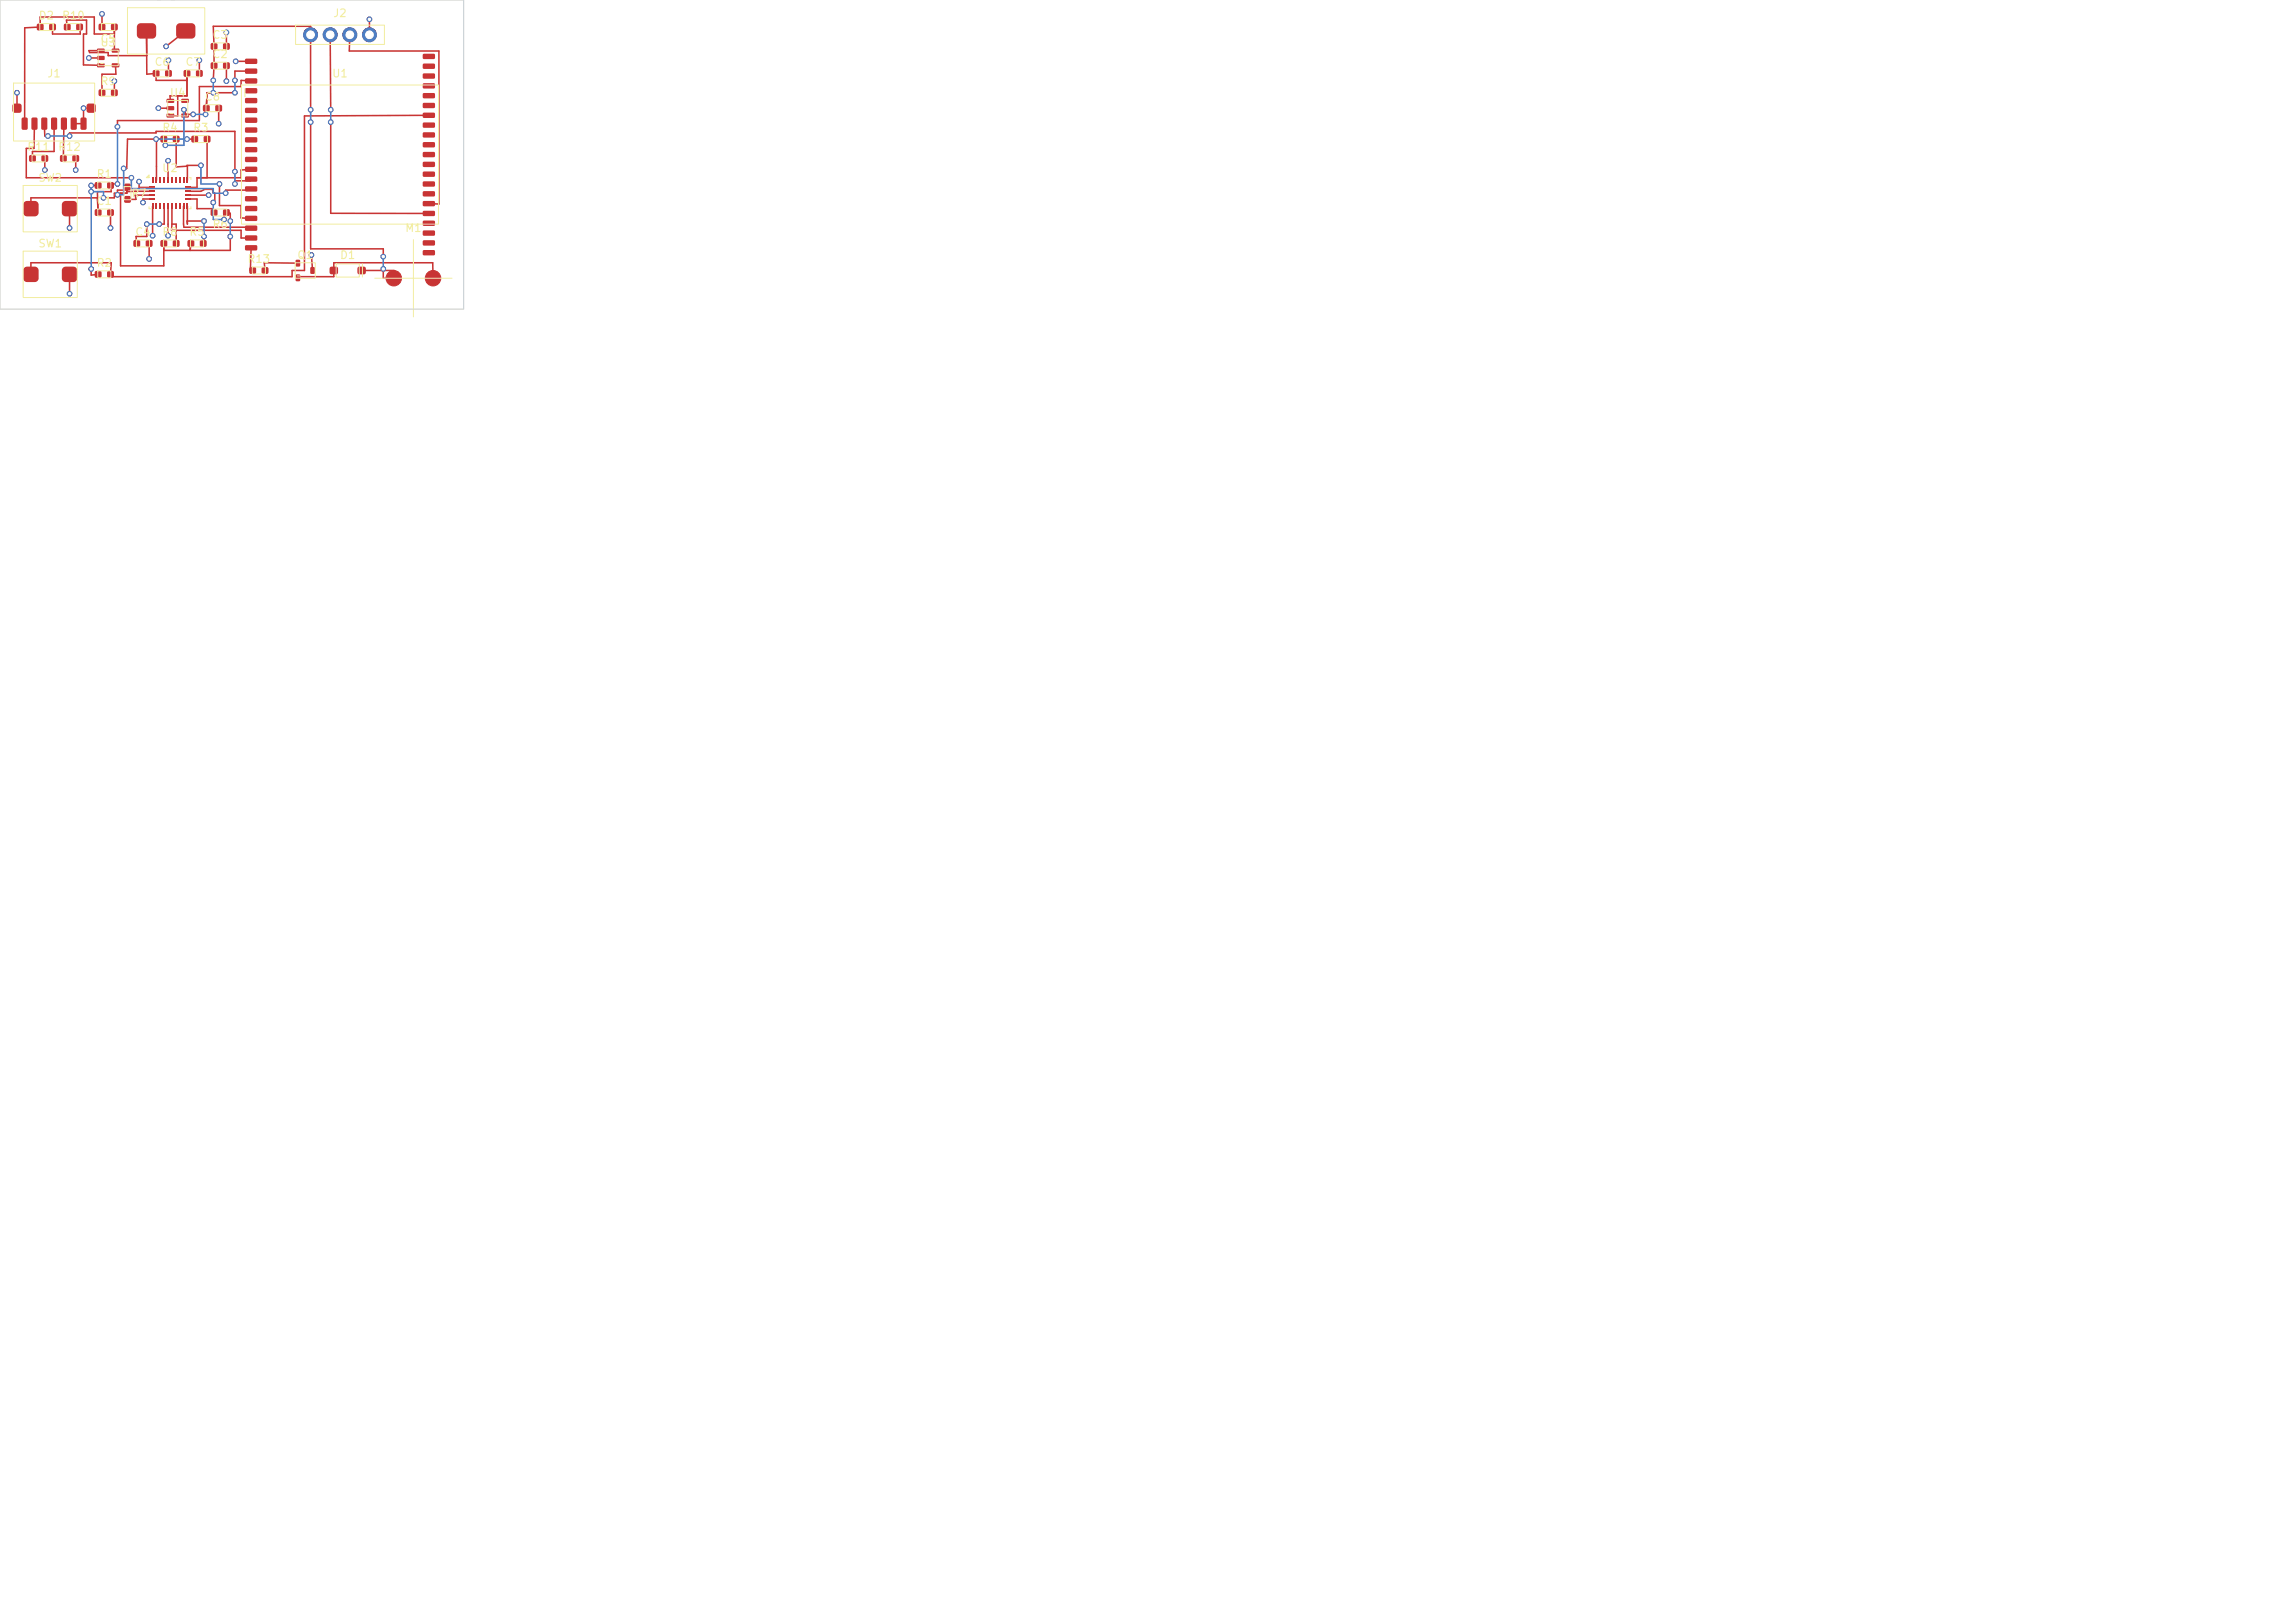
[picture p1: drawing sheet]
<svg xmlns="http://www.w3.org/2000/svg" width="297mm" height="210mm" viewBox="0 0 297 210" stroke-linecap="round" stroke-linejoin="round" font-family="sans-serif">
<defs><g id="words">
<g font-size="1" fill="#f2eda1">
<text x="4.9" y="2.8">D2</text>
<text x="7.9" y="2.8">R10</text>
<text x="12.9" y="5.8">C5</text>
<text x="20" y=".3">BT1</text>
<text x="27.4" y="5.3">C3</text>
<text x="43" y="2.5">J2</text>
<text x="6" y="10.3">J1</text>
<text x="12.9" y="6.3">U3</text>
<text x="12.9" y="11.3">R9</text>
<text x="19.9" y="8.8">C6</text>
<text x="23.9" y="8.8">C7</text>
<text x="27.4" y="7.8">C2</text>
<text x="42.9" y="10.3">U1</text>
<text x="20.9" y="17.3">R4</text>
<text x="21.9" y="12.8">U4</text>
<text x="24.9" y="17.3">R3</text>
<text x="26.4" y="13.3">C8</text>
<text x="3.4" y="19.8">R11</text>
<text x="4.9" y="23.8">SW2</text>
<text x="7.4" y="19.8">R12</text>
<text x="12.4" y="23.3">R1</text>
<text x="20.9" y="22.5">U2</text>
<text x="12.4" y="26.8">C1</text>
<text x="16.9" y="25.8">R7</text>
<text x="27.4" y="29.8">R6</text>
<text x="4.9" y="32.3">SW1</text>
<text x="12.4" y="34.8">R2</text>
<text x="17.4" y="30.8">C4</text>
<text x="20.9" y="30.8">R8</text>
<text x="24.4" y="30.8">R5</text>
<text x="31.9" y="34.3">R13</text>
<text x="38.4" y="33.8">Q1</text>
<text x="43.9" y="33.8">D1</text>
<text x="52.4" y="30.3">M1</text>
</g>
</g></defs>
<g fill="#c83434">
<path d="M17.9 3.1l.3-.1 1.7 .1 .3 .3-.1 1.3-.2 .2-.2 .1-1.7-.1-.2-.2-.1-.2v-1.1z"/>
<path d="M22.9 3.1l.4-.1 1.7 .1 .3 .3-.1 1.3-.2 .2-.2 .1-1.7-.1-.2-.2-.1-.2v-1.1z"/>
<path d="M12.3 27.1h.2h.6l.1 .2-.1 .6-.2 .1-.6-.1-.1-.2z"/>
<path d="M13.9 27.1h.2h.6v.2v.6l-.2 .1-.6-.1-.1-.2z"/>
<path d="M27.3 8.1h.2h.6v.2v.6l-.2 .1-.6-.1v-.2z"/>
<path d="M28.9 8.1h.2h.6l.1 .2-.1 .6-.2 .1-.6-.1-.1-.2z"/>
<path d="M27.3 5.6h.2h.6v.2v.6l-.2 .1-.6-.1v-.2z"/>
<path d="M28.9 5.6h.2h.6l.1 .2-.1 .6-.2 .1-.6-.1-.1-.2z"/>
<path d="M17.3 31.1h.2h.6l.1 .2-.1 .6-.2 .1-.6-.1-.1-.2z"/>
<path d="M18.9 31.1h.2h.6v.2v.6l-.2 .1-.6-.1-.1-.2z"/>
<path d="M14.4 3.1h.2h.6v.2v.6l-.2 .1-.6-.1v-.2z"/>
<path d="M12.8 3.1h.2h.6v.2v.6l-.2 .1-.6-.1-.1-.2z"/>
<path d="M19.8 9.1h.2h.6v.2v.6l-.2 .1-.6-.1-.1-.2z"/>
<path d="M21.4 9.1h.2h.6l.1 .2-.1 .6-.2 .1-.6-.1-.1-.2z"/>
<path d="M23.8 9.1h.2h.6l.1 .2-.1 .6-.2 .1-.6-.1-.1-.2z"/>
<path d="M25.4 9.1h.2h.6v.2v.6l-.2 .1-.6-.1v-.2z"/>
<path d="M26.3 13.6h.2h.6l.1 .2-.1 .6-.2 .1-.6-.1-.1-.2z"/>
<path d="M27.9 13.6h.2h.6v.2v.6l-.2 .1-.6-.1v-.2z"/>
<path d="M42.7 34.6l.2-.1 .8 .1 .1 .2-.1 .6-.2 .1-.8-.1-.1-.1z"/>
<path d="M46.3 34.6l.2-.1 .8 .1v.2v.6l-.2 .1-.8-.1v-.1z"/>
<path d="M4.8 3.1h.2h.6v.2v.6l-.2 .1-.6-.1-.1-.2z"/>
<path d="M6.4 3.1h.2h.6l.1 .2-.1 .6-.2 .1-.6-.1-.1-.2z"/>
<path d="M2.8 15.3l.6-.1 .2 .1v1.3l-.1 .2h-.5l-.2-.1z"/>
<path d="M4.1 15.3l.6-.1 .1 .1 .1 1.3-.2 .2h-.4l-.2-.1z"/>
<path d="M5.4 15.3l.5-.1 .2 .1v1.3l-.1 .2h-.5l-.2-.1z"/>
<path d="M6.7 15.3l.5-.1 .2 .1v1.3l-.1 .2h-.5l-.2-.1z"/>
<path d="M7.9 15.3l.6-.1 .2 .1v1.3l-.2 .2h-.4l-.2-.1z"/>
<path d="M9.2 15.3l.5-.1 .2 .1v1.3l-.1 .2h-.5l-.1-.1z"/>
<path d="M10.5 15.3l.5-.1 .2 .1v1.3l-.1 .2h-.5l-.2-.1z"/>
<path d="M1.7 13.5l.8-.1 .2 .1 .1 .8-.1 .2-.8 .1-.2-.1-.1-.8z"/>
<path d="M11.3 13.5l.8-.1 .2 .1 .1 .8-.1 .2-.8 .1-.2-.1-.1-.8z"/>
</g>
<g fill="#c83434" stroke="#c83434" stroke-width=".13">
<circle cx="40.2" cy="4.5" r=".9"/>
<circle cx="42.7" cy="4.5" r=".9"/>
<circle cx="45.3" cy="4.5" r=".9"/>
<circle cx="47.8" cy="4.5" r=".9"/>
<circle cx="51" cy="36" r="1"/>
<circle cx="56" cy="36" r="1"/>
</g>
<g fill="#c83434">
<path d="M38.3 35.5h.4l.1 .1v.7v.1h-.4l-.1-.1z"/>
<path d="M38.3 33.6h.4l.1 .1v.7v.1h-.4l-.1-.1z"/>
<path d="M40.2 34.6h.4h.1v.7v.1l-.4 .1-.1-.1z"/>
<path d="M12.3 23.6h.2h.6l.1 .2-.1 .6-.2 .1-.6-.1-.1-.2z"/>
<path d="M13.9 23.6h.2h.6v.2v.6l-.2 .1-.6-.1-.1-.2z"/>
<path d="M8.3 3.1h.2h.6l.1 .2-.1 .6-.2 .1-.6-.1-.1-.2z"/>
<path d="M9.9 3.1h.2h.6l.1 .2-.1 .6-.2 .1-.6-.1-.1-.2z"/>
<path d="M3.8 20.1h.2h.6v.2v.6l-.2 .1-.6-.1-.1-.2z"/>
<path d="M5.4 20.1h.2h.6v.2v.6l-.2 .1-.6-.1v-.2z"/>
<path d="M7.8 20.1h.2h.6v.2v.6l-.2 .1-.6-.1-.1-.2z"/>
<path d="M9.4 20.1h.2h.6v.2v.6l-.2 .1-.6-.1-.1-.2z"/>
<path d="M32.3 34.6h.2h.6v.2v.6l-.2 .1-.6-.1-.1-.2z"/>
<path d="M33.9 34.6h.2h.6v.2v.6l-.2 .1-.6-.1-.1-.2z"/>
<path d="M12.3 35.1h.2h.6l.1 .2-.1 .6-.2 .1-.6-.1-.1-.2z"/>
<path d="M13.9 35.1h.2h.6v.2v.6l-.2 .1-.6-.1-.1-.2z"/>
<path d="M24.8 17.6h.2h.6v.2v.6l-.2 .1-.6-.1v-.2z"/>
<path d="M26.4 17.6h.2h.6l.1 .2-.1 .6-.2 .1-.6-.1-.1-.2z"/>
<path d="M20.8 17.6h.2h.6v.2v.6l-.2 .1-.6-.1v-.2z"/>
<path d="M22.4 17.6h.2h.6v.2v.6l-.2 .1-.6-.1v-.2z"/>
<path d="M24.3 31.1h.2h.6l.1 .2-.1 .6-.2 .1-.6-.1-.1-.2z"/>
<path d="M25.9 31.1h.2h.6v.2v.6l-.2 .1-.6-.1-.1-.2z"/>
<path d="M28.9 27.1h.2h.6l.1 .2-.1 .6-.2 .1-.6-.1-.1-.2z"/>
<path d="M27.3 27.1h.2h.6v.2v.6l-.2 .1-.6-.1v-.2z"/>
<path d="M16.1 23.8h.2h.6l.1 .2-.1 .6-.2 .1-.6-.1-.1-.2z"/>
<path d="M16.1 25.4h.2h.6l.1 .2-.1 .6-.2 .1-.6-.1-.1-.2z"/>
<path d="M20.8 31.1h.2h.6v.2v.6l-.2 .1-.6-.1v-.2z"/>
<path d="M22.4 31.1h.2h.6v.2v.6l-.2 .1-.6-.1v-.2z"/>
<path d="M12.8 11.6h.2h.6v.2v.6l-.2 .1-.6-.1-.1-.2z"/>
<path d="M14.4 11.6h.2h.6v.2v.6l-.2 .1-.6-.1v-.2z"/>
<path d="M3.1 34.6l.4-.1h1.1l.3 .1 .1 .4v1.1l-.1 .3-.4 .1h-1.1l-.3-.1-.1-.4v-1.1z"/>
<path d="M8.1 34.6l.4-.1h1.1l.3 .1 .1 .4v1.1l-.1 .3-.4 .1h-1.1l-.3-.1-.1-.4v-1.1z"/>
<path d="M3.1 26.1l.4-.1h1.1l.3 .1 .1 .4v1.1l-.1 .3-.4 .1h-1.1l-.3-.1-.1-.4v-1.1z"/>
<path d="M8.1 26.1l.4-.1h1.1l.3 .1 .1 .4v1.1l-.1 .3-.4 .1h-1.1l-.3-.1-.1-.4v-1.1z"/>
<path d="M31.8 7.6h1.4l.1 .2v.4l-.2 .1h-1.3l-.1-.2z"/>
<path d="M31.8 8.9h1.4l.1 .1v.4l-.2 .2-1.3-.1-.1-.1z"/>
<path d="M31.8 10.2l1.4-.1 .1 .2v.4l-.2 .1h-1.3l-.1-.1z"/>
<path d="M31.8 11.4h1.4l.1 .2v.4l-.2 .1h-1.3l-.1-.2z"/>
<path d="M31.8 12.7h1.4l.1 .1v.5l-.2 .1h-1.3l-.1-.2z"/>
<path d="M31.8 14l1.4-.1 .1 .2v.4l-.2 .1h-1.3l-.1-.1z"/>
<path d="M31.8 15.3l1.4-.1 .1 .2v.4l-.2 .1h-1.3l-.1-.2z"/>
<path d="M31.8 16.5h1.4l.1 .2v.4l-.2 .1h-1.3l-.1-.2z"/>
<path d="M31.8 17.8h1.4l.1 .1v.4l-.2 .1h-1.3l-.1-.1z"/>
<path d="M31.8 19.1l1.4-.1 .1 .2v.4l-.2 .1h-1.3l-.1-.2z"/>
<path d="M31.8 20.3h1.4l.1 .2v.4l-.2 .1h-1.3l-.1-.2z"/>
<path d="M31.8 21.6h1.4l.1 .1v.4l-.2 .2-1.3-.1-.1-.1z"/>
<path d="M31.8 22.9l1.4-.1 .1 .2v.4l-.2 .1h-1.3l-.1-.1z"/>
<path d="M31.8 24.1h1.4l.1 .2v.4l-.2 .1h-1.3l-.1-.2z"/>
<path d="M31.8 25.4h1.4l.1 .1v.5l-.2 .1h-1.3l-.1-.2z"/>
<path d="M31.8 26.7l1.4-.1 .1 .2v.4l-.2 .1h-1.3l-.1-.1z"/>
<path d="M31.8 28l1.4-.1 .1 .2v.4l-.2 .1h-1.3l-.1-.2z"/>
<path d="M31.8 29.2h1.4l.1 .2v.4l-.2 .1h-1.3l-.1-.2z"/>
<path d="M31.8 30.5h1.4l.1 .1v.4l-.2 .1h-1.3l-.1-.1z"/>
<path d="M31.8 31.8l1.4-.1 .1 .2v.4l-.2 .1h-1.3l-.1-.2z"/>
<path d="M54.8 7h1.4l.1 .1v.4l-.2 .2-1.3-.1-.1-.1z"/>
<path d="M54.8 8.3l1.4-.1 .1 .2v.4l-.2 .1h-1.3l-.1-.2z"/>
<path d="M54.8 9.5h1.4l.1 .2v.4l-.2 .1h-1.3l-.1-.2z"/>
<path d="M54.8 10.8h1.4l.1 .1v.5l-.2 .1-1.3-.1-.1-.1z"/>
<path d="M54.8 12.1l1.4-.1 .1 .2v.4l-.2 .1h-1.3l-.1-.1z"/>
<path d="M54.8 13.4l1.4-.1 .1 .2v.4l-.2 .1h-1.3l-.1-.2z"/>
<path d="M54.8 14.6h1.4l.1 .1v.5l-.2 .1h-1.3l-.1-.2z"/>
<path d="M54.8 15.9h1.4l.1 .1v.4l-.2 .1h-1.3l-.1-.1z"/>
<path d="M54.8 17.2l1.4-.1 .1 .2v.4l-.2 .1h-1.3l-.1-.2z"/>
<path d="M54.8 18.4h1.4l.1 .2v.4l-.2 .1h-1.3l-.1-.2z"/>
<path d="M54.8 19.7h1.4l.1 .1v.4l-.2 .2-1.3-.1-.1-.1z"/>
<path d="M54.8 21l1.4-.1 .1 .2v.4l-.2 .1h-1.3l-.1-.2z"/>
<path d="M54.8 22.2h1.4l.1 .2v.4l-.2 .1h-1.3l-.1-.2z"/>
<path d="M54.8 23.5h1.4l.1 .1v.5l-.2 .1-1.3-.1-.1-.1z"/>
<path d="M54.8 24.8l1.4-.1 .1 .2v.4l-.2 .1h-1.3l-.1-.1z"/>
<path d="M54.8 26.1l1.4-.1 .1 .2v.4l-.2 .1h-1.3l-.1-.2z"/>
<path d="M54.8 27.3h1.4l.1 .1v.5l-.2 .1h-1.3l-.1-.2z"/>
<path d="M54.8 28.6h1.4l.1 .1v.4l-.2 .1h-1.3l-.1-.1z"/>
<path d="M54.8 29.9l1.4-.1 .1 .2v.4l-.2 .1h-1.3l-.1-.2z"/>
<path d="M54.8 31.1h1.4l.1 .2v.4l-.2 .1h-1.3l-.1-.2z"/>
<path d="M54.8 32.4h1.4l.1 .1v.4l-.2 .2-1.3-.1-.1-.1z"/>
<path d="M19.6 23h.3v.7h-.3z"/>
<path d="M19.3 24.1h.6v.3h-.6z"/>
<path d="M19.3 24.6h.6v.3h-.6z"/>
<path d="M19.3 25.1h.6v.3h-.6z"/>
<path d="M19.3 25.6h.6v.3h-.6z"/>
<path d="M19.6 26.3h.3v.7h-.3z"/>
<path d="M20.1 26.3h.3v.7h-.3z"/>
<path d="M20.6 26.3h.3v.7h-.3z"/>
<path d="M21.1 26.3h.3v.7h-.3z"/>
<path d="M21.6 26.3h.3v.7h-.3z"/>
<path d="M22.1 26.3h.3v.7h-.3z"/>
<path d="M22.6 26.3h.3v.7h-.3z"/>
<path d="M23.1 26.3h.3v.7h-.3z"/>
<path d="M23.6 26.3h.3v.7h-.3z"/>
<path d="M24.1 26.3h.3v.7h-.3z"/>
<path d="M24 25.6h.7v.3h-.7z"/>
<path d="M24 25.1h.7v.3h-.7z"/>
<path d="M24 24.6h.7v.3h-.7z"/>
<path d="M24 24.1h.7v.3h-.7z"/>
<path d="M24.1 23h.3v.7h-.3z"/>
<path d="M23.6 23h.3v.7h-.3z"/>
<path d="M23.1 23h.3v.7h-.3z"/>
<path d="M22.6 23h.3v.7h-.3z"/>
<path d="M22.1 23h.3v.7h-.3z"/>
<path d="M21.6 23h.3v.7h-.3z"/>
<path d="M21.1 23h.3v.7h-.3z"/>
<path d="M20.6 23h.3v.7h-.3z"/>
<path d="M20.1 23h.3v.7h-.3z"/>
<path d="M12.6 8.2h.9v.4l-.1 .1h-.8l-.1-.1z"/>
<path d="M12.6 7.3l.9-.1v.5l-.1 .1h-.8l-.1-.2z"/>
<path d="M12.6 6.3h.9v.4l-.1 .1h-.8l-.1-.1z"/>
<path d="M14.5 8.2h.9v.4l-.1 .1h-.8v-.1z"/>
<path d="M14.5 6.3h.9v.4l-.1 .1h-.8v-.1z"/>
<path d="M21.6 14.7h.9v.4l-.1 .1h-.8l-.1-.1z"/>
<path d="M21.6 13.8l.9-.1v.5l-.1 .1h-.8l-.1-.2z"/>
<path d="M21.6 12.8h.9v.4l-.1 .1h-.8l-.1-.1z"/>
<path d="M23.5 14.7h.9v.4l-.1 .1h-.8l-.1-.1z"/>
<path d="M23.5 12.8h.9v.4l-.1 .1h-.8l-.1-.1z"/>
</g>
<g fill="#c83434" stroke="#c83434" stroke-width=".13">
<circle cx="6.2" cy="17.6" r=".3"/>
<circle cx="5.8" cy="22" r=".3"/>
<circle cx="14.3" cy="29.5" r=".3"/>
<circle cx="14.8" cy="10.5" r=".3"/>
<circle cx="26" cy="21.4" r=".3"/>
<circle cx="11.5" cy="7.5" r=".3"/>
<circle cx="29.3" cy="10.5" r=".3"/>
<circle cx="28.4" cy="23.8" r=".3"/>
<circle cx="15.2" cy="23.8" r=".3"/>
<circle cx="26.6" cy="14.8" r=".3"/>
<circle cx="40.2" cy="14.2" r=".3"/>
<circle cx="27.6" cy="26.2" r=".3"/>
<circle cx="15.2" cy="25.2" r=".3"/>
<circle cx="13.4" cy="25.6" r=".3"/>
<circle cx="18.5" cy="26.2" r=".3"/>
<circle cx="15.2" cy="16.4" r=".3"/>
<circle cx="42.8" cy="14.2" r=".3"/>
<circle cx="18" cy="23.5" r=".3"/>
<circle cx="29.3" cy="4.2" r=".3"/>
<circle cx="26.4" cy="28.6" r=".3"/>
<circle cx="17" cy="23" r=".3"/>
<circle cx="20.5" cy="14" r=".3"/>
<circle cx="21.7" cy="20.8" r=".3"/>
<circle cx="26.4" cy="30.6" r=".3"/>
<circle cx="19.3" cy="33.5" r=".3"/>
<circle cx="49.6" cy="34.8" r=".3"/>
<circle cx="9" cy="38" r=".3"/>
<circle cx="27.6" cy="10.4" r=".3"/>
<circle cx="13.2" cy="1.8" r=".3"/>
<circle cx="27" cy="25.3" r=".3"/>
<circle cx="29" cy="28.4" r=".3"/>
<circle cx="27.6" cy="12" r=".3"/>
<circle cx="21.5" cy="6" r=".3"/>
<circle cx="10.8" cy="14" r=".3"/>
<circle cx="11.8" cy="34.8" r=".3"/>
<circle cx="47.8" cy="2.5" r=".3"/>
<circle cx="21.4" cy="18.8" r=".3"/>
<circle cx="23.8" cy="14.2" r=".3"/>
<circle cx="21.7" cy="30.5" r=".3"/>
<circle cx="19.7" cy="30.5" r=".3"/>
<circle cx="2.2" cy="12" r=".3"/>
<circle cx="28.3" cy="16" r=".3"/>
<circle cx="30.4" cy="12" r=".3"/>
<circle cx="9" cy="29.5" r=".3"/>
<circle cx="30.4" cy="10.4" r=".3"/>
<circle cx="30.5" cy="7.9" r=".3"/>
<circle cx="21.8" cy="7.8" r=".3"/>
<circle cx="25" cy="14.8" r=".3"/>
<circle cx="29.8" cy="30.6" r=".3"/>
<circle cx="29.8" cy="28.6" r=".3"/>
<circle cx="16" cy="21.8" r=".3"/>
<circle cx="11.8" cy="24" r=".3"/>
<circle cx="30.4" cy="22.2" r=".3"/>
<circle cx="25.8" cy="7.8" r=".3"/>
<circle cx="19" cy="29" r=".3"/>
<circle cx="9.8" cy="22" r=".3"/>
<circle cx="40.2" cy="15.8" r=".3"/>
<circle cx="49.6" cy="33.2" r=".3"/>
<circle cx="24.2" cy="18" r=".3"/>
<circle cx="40.3" cy="33" r=".3"/>
<circle cx="20.6" cy="29" r=".3"/>
<circle cx="20.2" cy="18" r=".3"/>
<circle cx="42.8" cy="15.8" r=".3"/>
<circle cx="29.2" cy="25" r=".3"/>
<circle cx="11.8" cy="24.8" r=".3"/>
<circle cx="30.4" cy="23.8" r=".3"/>
<circle cx="9" cy="17.6" r=".3"/>
</g>
<g fill="none" stroke="#c83434" stroke-width=".2">
<path d="M2.2 12v2M4.5 16l-.1 3.2h-1v3.8h13.6M5.7 16l.1 1.6h.4M6.8 3.5v.9h3.6l-.1-.9M7 16v3.6h-2.8v.9M8.3 16l-.1 4.5M8.7 3.5l-.1-.9h2.6v1.8h-.4v4l2.3 .1M9 17.6v-.4h11.2v-.2h10.2v5.2M11.5 7.5h1.6M11.8 14h-1v2h-1.3M13.1 6.6h-1.6l.1 .2h2.4v.4h5v-3.2v5.6l1.2-.1v.9h4M13.2 1.8v1.7"/>
<path d="M14.8 3.5v3.1h.1M14.8 10.5v1.5M14.8 4.4h-2.6v-2.2h-7v1.3l-2 .1v12.4M14.9 8.5l.1 1.1h-1.8v2.4M20.2 18v5.3M20.5 14h1.6M21.4 18.8v-.8h-4.9l-.1 3.8h-.4M21.8 7.8v1.7M22.8 18v3.6l1.4-.1M23 12.4v2.6h-.9M23.8 14.2h.2l-.1 .8 .1-.2h1M24 4l-2.5 2"/>
<path d="M24.2 18h1M24.2 9.5v2.9h-2.2l.1 .7M25.8 7.8v1.7M26.8 18v5M27.6 10.4l.1-1.9-.1-5.1h12.6v10.8M28.3 14v2M29.3 4.2v1.8M29.3 8.5v2M30.4 12h-3.6l-.2 2.8M30.5 7.9h2M32.5 10.5l-1.3-.1v.8h-5.4v4.4h-10.6v.8M32.5 9.2h-2.1v1.2"/>
<path d="M40.2 15.8v16.4h9.4v1M42.7 4.5l.1 9.7M42.8 15.8v11.8h12.7M45.3 4.5l-.1 2.1h11.6v19.8h-1.3M47.8 2.5v2M55.5 14.9l-16.1 .1v20h-1.6v.8h-23.4l-.1-.3 .1-1.5h-10.4v1.5M5.8 20.5v1.5M9 27v2.5M9 35.5v2.5M9.8 20.5v1.5M11.8 34.8v.8l.9-.1M12.7 24h-.9v.8"/>
<path d="M14.3 27.5v2M15.2 23.8h-.8l-.1 .2 .1 .8h-1.8l.1 2.7-.1-1.9h-8.6v1.4M15.6 25v9.4h5.6v-2.9M16.5 24.2l-.1 .6h3.2M16.5 24.2l-.1 .8h-1.6v.6h-1.4M16.5 24.2l-.1 .4h-1.2v.6M18 23.5v.8h1.6M19 29v1.6h-1.4l.1 .9M19.3 31.5v2M19.6 25.3h-2.1l.1 .5h-1.1M19.6 25.8h-1.1v.4M19.7 26.7v3.8"/>
<path d="M21.2 26.7v2.3h-.6M21.7 20.8v2.5M21.7 26.7v3.8M22.3 26.7v2.3M22.3 29h.5v2.5M22.3 29l-.1 .8h9v1h1.3M23.7 26.7l.1 2.7h8.6l.1 .1M24.2 21.5v1.8M24.2 26.7v2.3v-.4h2.2M24.4 24.8h1.6l.5-.3h1l.1 .5h.2v1.2h-.2M24.4 25.3h2.6M24.4 25.8h1.1v1.2h2.1l.1 .5"/>
<path d="M24.7 31.5l-.1 .9M26 21.4h-1.8v.1M26.4 30.6l-.1 .9M28.4 23.8v2.8h2.8v1.6l1.3 .1M29 28.4v-.8l.3-.1 .5 .1v1M29.8 30.6v1.8h-8.6M32.5 21.9l-1.3 .1v1h-5.7v1.3h-1.1M32.5 23.2l-.1 .2h-2v.4M32.5 24.4l-.1 .2h-3.2v.4M32.5 32.1l-.1 2.9h.3M38.5 34.1l-4.3-.1 .1 1M38.5 36l.1-.2h4.6v-1.8h12.8v2"/>
<path d="M40.3 33l.2 2M49.6 34.8v1.2h1.4v-1h-4.2"/>
</g>
<g fill="#4d7fc4" stroke="#4d7fc4" stroke-width=".13">
<circle cx="40.2" cy="4.5" r=".9"/>
<circle cx="42.7" cy="4.5" r=".9"/>
<circle cx="45.3" cy="4.5" r=".9"/>
<circle cx="47.8" cy="4.5" r=".9"/>
<circle cx="6.2" cy="17.6" r=".3"/>
<circle cx="5.8" cy="22" r=".3"/>
<circle cx="14.3" cy="29.5" r=".3"/>
<circle cx="14.8" cy="10.5" r=".3"/>
<circle cx="26" cy="21.4" r=".3"/>
<circle cx="11.5" cy="7.5" r=".3"/>
<circle cx="29.3" cy="10.5" r=".3"/>
<circle cx="28.4" cy="23.8" r=".3"/>
<circle cx="15.2" cy="23.8" r=".3"/>
<circle cx="26.6" cy="14.8" r=".3"/>
<circle cx="40.2" cy="14.2" r=".3"/>
<circle cx="27.6" cy="26.2" r=".3"/>
<circle cx="15.2" cy="25.2" r=".3"/>
<circle cx="13.4" cy="25.6" r=".3"/>
<circle cx="18.5" cy="26.2" r=".3"/>
<circle cx="15.2" cy="16.4" r=".3"/>
<circle cx="42.8" cy="14.2" r=".3"/>
<circle cx="18" cy="23.5" r=".3"/>
<circle cx="29.3" cy="4.2" r=".3"/>
<circle cx="26.4" cy="28.6" r=".3"/>
<circle cx="17" cy="23" r=".3"/>
<circle cx="20.5" cy="14" r=".3"/>
<circle cx="21.7" cy="20.8" r=".3"/>
<circle cx="26.4" cy="30.6" r=".3"/>
<circle cx="19.3" cy="33.5" r=".3"/>
<circle cx="49.6" cy="34.8" r=".3"/>
<circle cx="9" cy="38" r=".3"/>
<circle cx="27.6" cy="10.4" r=".3"/>
<circle cx="13.2" cy="1.8" r=".3"/>
<circle cx="27" cy="25.3" r=".3"/>
<circle cx="29" cy="28.4" r=".3"/>
<circle cx="27.6" cy="12" r=".3"/>
<circle cx="21.5" cy="6" r=".3"/>
<circle cx="10.8" cy="14" r=".3"/>
<circle cx="11.8" cy="34.8" r=".3"/>
<circle cx="47.8" cy="2.5" r=".3"/>
<circle cx="21.4" cy="18.8" r=".3"/>
<circle cx="23.8" cy="14.2" r=".3"/>
<circle cx="21.7" cy="30.5" r=".3"/>
<circle cx="19.7" cy="30.5" r=".3"/>
<circle cx="2.2" cy="12" r=".3"/>
<circle cx="28.3" cy="16" r=".3"/>
<circle cx="30.4" cy="12" r=".3"/>
<circle cx="9" cy="29.5" r=".3"/>
<circle cx="30.4" cy="10.4" r=".3"/>
<circle cx="30.5" cy="7.9" r=".3"/>
<circle cx="21.8" cy="7.8" r=".3"/>
<circle cx="25" cy="14.8" r=".3"/>
<circle cx="29.8" cy="30.6" r=".3"/>
<circle cx="29.8" cy="28.6" r=".3"/>
<circle cx="16" cy="21.8" r=".3"/>
<circle cx="11.8" cy="24" r=".3"/>
<circle cx="30.4" cy="22.2" r=".3"/>
<circle cx="25.8" cy="7.8" r=".3"/>
<circle cx="19" cy="29" r=".3"/>
<circle cx="9.8" cy="22" r=".3"/>
<circle cx="40.2" cy="15.8" r=".3"/>
<circle cx="49.6" cy="33.2" r=".3"/>
<circle cx="24.2" cy="18" r=".3"/>
<circle cx="40.3" cy="33" r=".3"/>
<circle cx="20.6" cy="29" r=".3"/>
<circle cx="20.2" cy="18" r=".3"/>
<circle cx="42.8" cy="15.8" r=".3"/>
<circle cx="29.2" cy="25" r=".3"/>
<circle cx="11.8" cy="24.8" r=".3"/>
<circle cx="30.4" cy="23.8" r=".3"/>
<circle cx="9" cy="17.6" r=".3"/>
</g>
<g fill="none" stroke="#4d7fc4" stroke-width=".2">
<path d="M6.2 17.6h2.8M15.2 16.4v7.4M20.2 18h4M23.8 14.2v4.6h-2.4M25 14.8h1.6M27.6 10.4v1.6M30.4 10.4v1.6M40.2 14.2v1.6M42.8 14.2v1.6M11.8 24.8h1.6v.8M11.8 24v10.8M16 21.8v3.4h-.8"/>
<path d="M17 23v1.4h10.6v.6h1.6M19 29h1.6M26 21.4v2.4h2.4M26.4 28.6v2M27.6 26.2v2.2h1.4M29.8 28.6v2M30.4 22.2v1.6M49.6 33.2v1.6"/>
</g>
<g fill="none" stroke="#f2eda1" stroke-width=".13">
<path d="M1.7 10.8h10.5v7.4h-10.5zM5.2 3.1h1.6v.8h-1.6zM6.9 3.1v.9M8.6 3.1h1.7v.8h-1.7zM13.2 3.1h1.7v.8h-1.7zM13.2 11.5h1.7v1h-1.7zM16.5 1h10v6h-10zM20.1 9.1h1.7v.8h-1.7zM21.1 17.5h1.7v1h-1.7zM24.1 9.1h1.8v.8h-1.8zM25.1 17.5h1.8v1h-1.8zM26.6 13.5h1.7v1h-1.7z"/>
<path d="M27.6 8.1h1.7v.8h-1.7zM27.6 5.5h1.7v1h-1.7zM31.2 11h25.5v18h-25.5zM38.3 3.2h11.4v2.6h-11.4zM3 32.5h7v6h-7zM3 24h7v6h-7zM4.2 20.1h1.7v.8h-1.7zM8.1 20.1h1.7v.8h-1.7zM12.6 27h1.8v.9h-1.8zM12.6 23.6h1.8v.9h-1.8zM12.6 35h1.8v.9h-1.8zM16.1 24.2h.9v1.7h-.9z"/>
<path d="M17.7 31h1.6v.9h-1.6zM19.3 26.8v.2h.3M19.3 22.6v.4h-.4zM21.1 31h1.7v.9h-1.7zM24.4 23h.3v.3M24.6 31h1.7v.9h-1.7zM24.7 26.8v.2h-.3M27.6 27h1.7v.9h-1.7zM32.6 34.6h1.7v.9h-1.7zM38.2 34h2.6v2h-2.6zM38.5 35.7h.4M43.5 34.2h3v1.7h-3z"/>
<path d="M46.9 34.2v1.7M48.5 36h10M53.5 31v10"/>
</g>
<path d="M31.7 11.5v1" fill="none" stroke="#f2eda1" stroke-width=".15"/>
<path d="M19.3 22.6v.4h-.4z" fill="#f2eda1"/>
<path d="M12.7 6.5h2.6v2h-2.6zM13 8.2h.4M21.7 13h2.6v2h-2.6zM22 14.7h.4" fill="none" stroke="#f2eda1" stroke-width=".13"/>
<path d="M0 0h60v40h-60z" fill="none" stroke="#d0d2cd" stroke-width=".15"/>
<g fill="#fff" stroke="#fff" stroke-width=".13">
<circle cx="6.2" cy="17.6" r=".15"/>
<circle cx="5.8" cy="22" r=".15"/>
<circle cx="14.3" cy="29.5" r=".15"/>
<circle cx="14.8" cy="10.5" r=".15"/>
<circle cx="26" cy="21.4" r=".15"/>
<circle cx="11.5" cy="7.5" r=".15"/>
<circle cx="29.3" cy="10.5" r=".15"/>
<circle cx="28.4" cy="23.8" r=".15"/>
<circle cx="15.2" cy="23.8" r=".15"/>
<circle cx="26.6" cy="14.8" r=".15"/>
<circle cx="40.2" cy="14.2" r=".15"/>
<circle cx="27.6" cy="26.2" r=".15"/>
<circle cx="15.2" cy="25.2" r=".15"/>
<circle cx="13.4" cy="25.6" r=".15"/>
<circle cx="18.5" cy="26.2" r=".15"/>
<circle cx="15.2" cy="16.4" r=".15"/>
<circle cx="42.8" cy="14.2" r=".15"/>
<circle cx="18" cy="23.5" r=".15"/>
<circle cx="29.3" cy="4.2" r=".15"/>
<circle cx="26.4" cy="28.6" r=".15"/>
<circle cx="17" cy="23" r=".15"/>
<circle cx="20.5" cy="14" r=".15"/>
<circle cx="21.8" cy="20.8" r=".15"/>
<circle cx="26.4" cy="30.6" r=".15"/>
<circle cx="19.3" cy="33.5" r=".15"/>
<circle cx="49.6" cy="34.8" r=".15"/>
<circle cx="9" cy="38" r=".15"/>
<circle cx="27.6" cy="10.4" r=".15"/>
<circle cx="13.2" cy="1.8" r=".15"/>
<circle cx="27" cy="25.2" r=".15"/>
<circle cx="29" cy="28.4" r=".15"/>
<circle cx="27.6" cy="12" r=".15"/>
<circle cx="21.5" cy="6" r=".15"/>
<circle cx="10.8" cy="14" r=".15"/>
<circle cx="11.8" cy="34.8" r=".15"/>
<circle cx="47.8" cy="2.5" r=".15"/>
<circle cx="21.4" cy="18.8" r=".15"/>
<circle cx="23.8" cy="14.2" r=".15"/>
<circle cx="21.8" cy="30.5" r=".15"/>
<circle cx="19.8" cy="30.5" r=".15"/>
<circle cx="2.2" cy="12" r=".15"/>
<circle cx="28.3" cy="16" r=".15"/>
<circle cx="30.4" cy="12" r=".15"/>
<circle cx="9" cy="29.5" r=".15"/>
<circle cx="30.4" cy="10.4" r=".15"/>
<circle cx="30.5" cy="7.9" r=".15"/>
<circle cx="21.8" cy="7.8" r=".15"/>
<circle cx="25" cy="14.8" r=".15"/>
<circle cx="29.8" cy="30.6" r=".15"/>
<circle cx="29.8" cy="28.6" r=".15"/>
<circle cx="16" cy="21.8" r=".15"/>
<circle cx="11.8" cy="24" r=".15"/>
<circle cx="30.4" cy="22.2" r=".15"/>
<circle cx="25.8" cy="7.8" r=".15"/>
<circle cx="19" cy="29" r=".15"/>
<circle cx="9.8" cy="22" r=".15"/>
<circle cx="40.2" cy="15.8" r=".15"/>
<circle cx="49.6" cy="33.2" r=".15"/>
<circle cx="24.2" cy="18" r=".15"/>
<circle cx="40.3" cy="33" r=".15"/>
<circle cx="20.6" cy="29" r=".15"/>
<circle cx="20.2" cy="18" r=".15"/>
<circle cx="42.8" cy="15.8" r=".15"/>
<circle cx="29.2" cy="25" r=".15"/>
<circle cx="11.8" cy="24.8" r=".15"/>
<circle cx="30.4" cy="23.8" r=".15"/>
<circle cx="9" cy="17.6" r=".15"/>
<circle cx="40.2" cy="4.5" r=".5"/>
<circle cx="42.7" cy="4.5" r=".5"/>
<circle cx="45.3" cy="4.5" r=".5"/>
<circle cx="47.8" cy="4.5" r=".5"/>
</g>
<use href="#words"/>
</svg>
